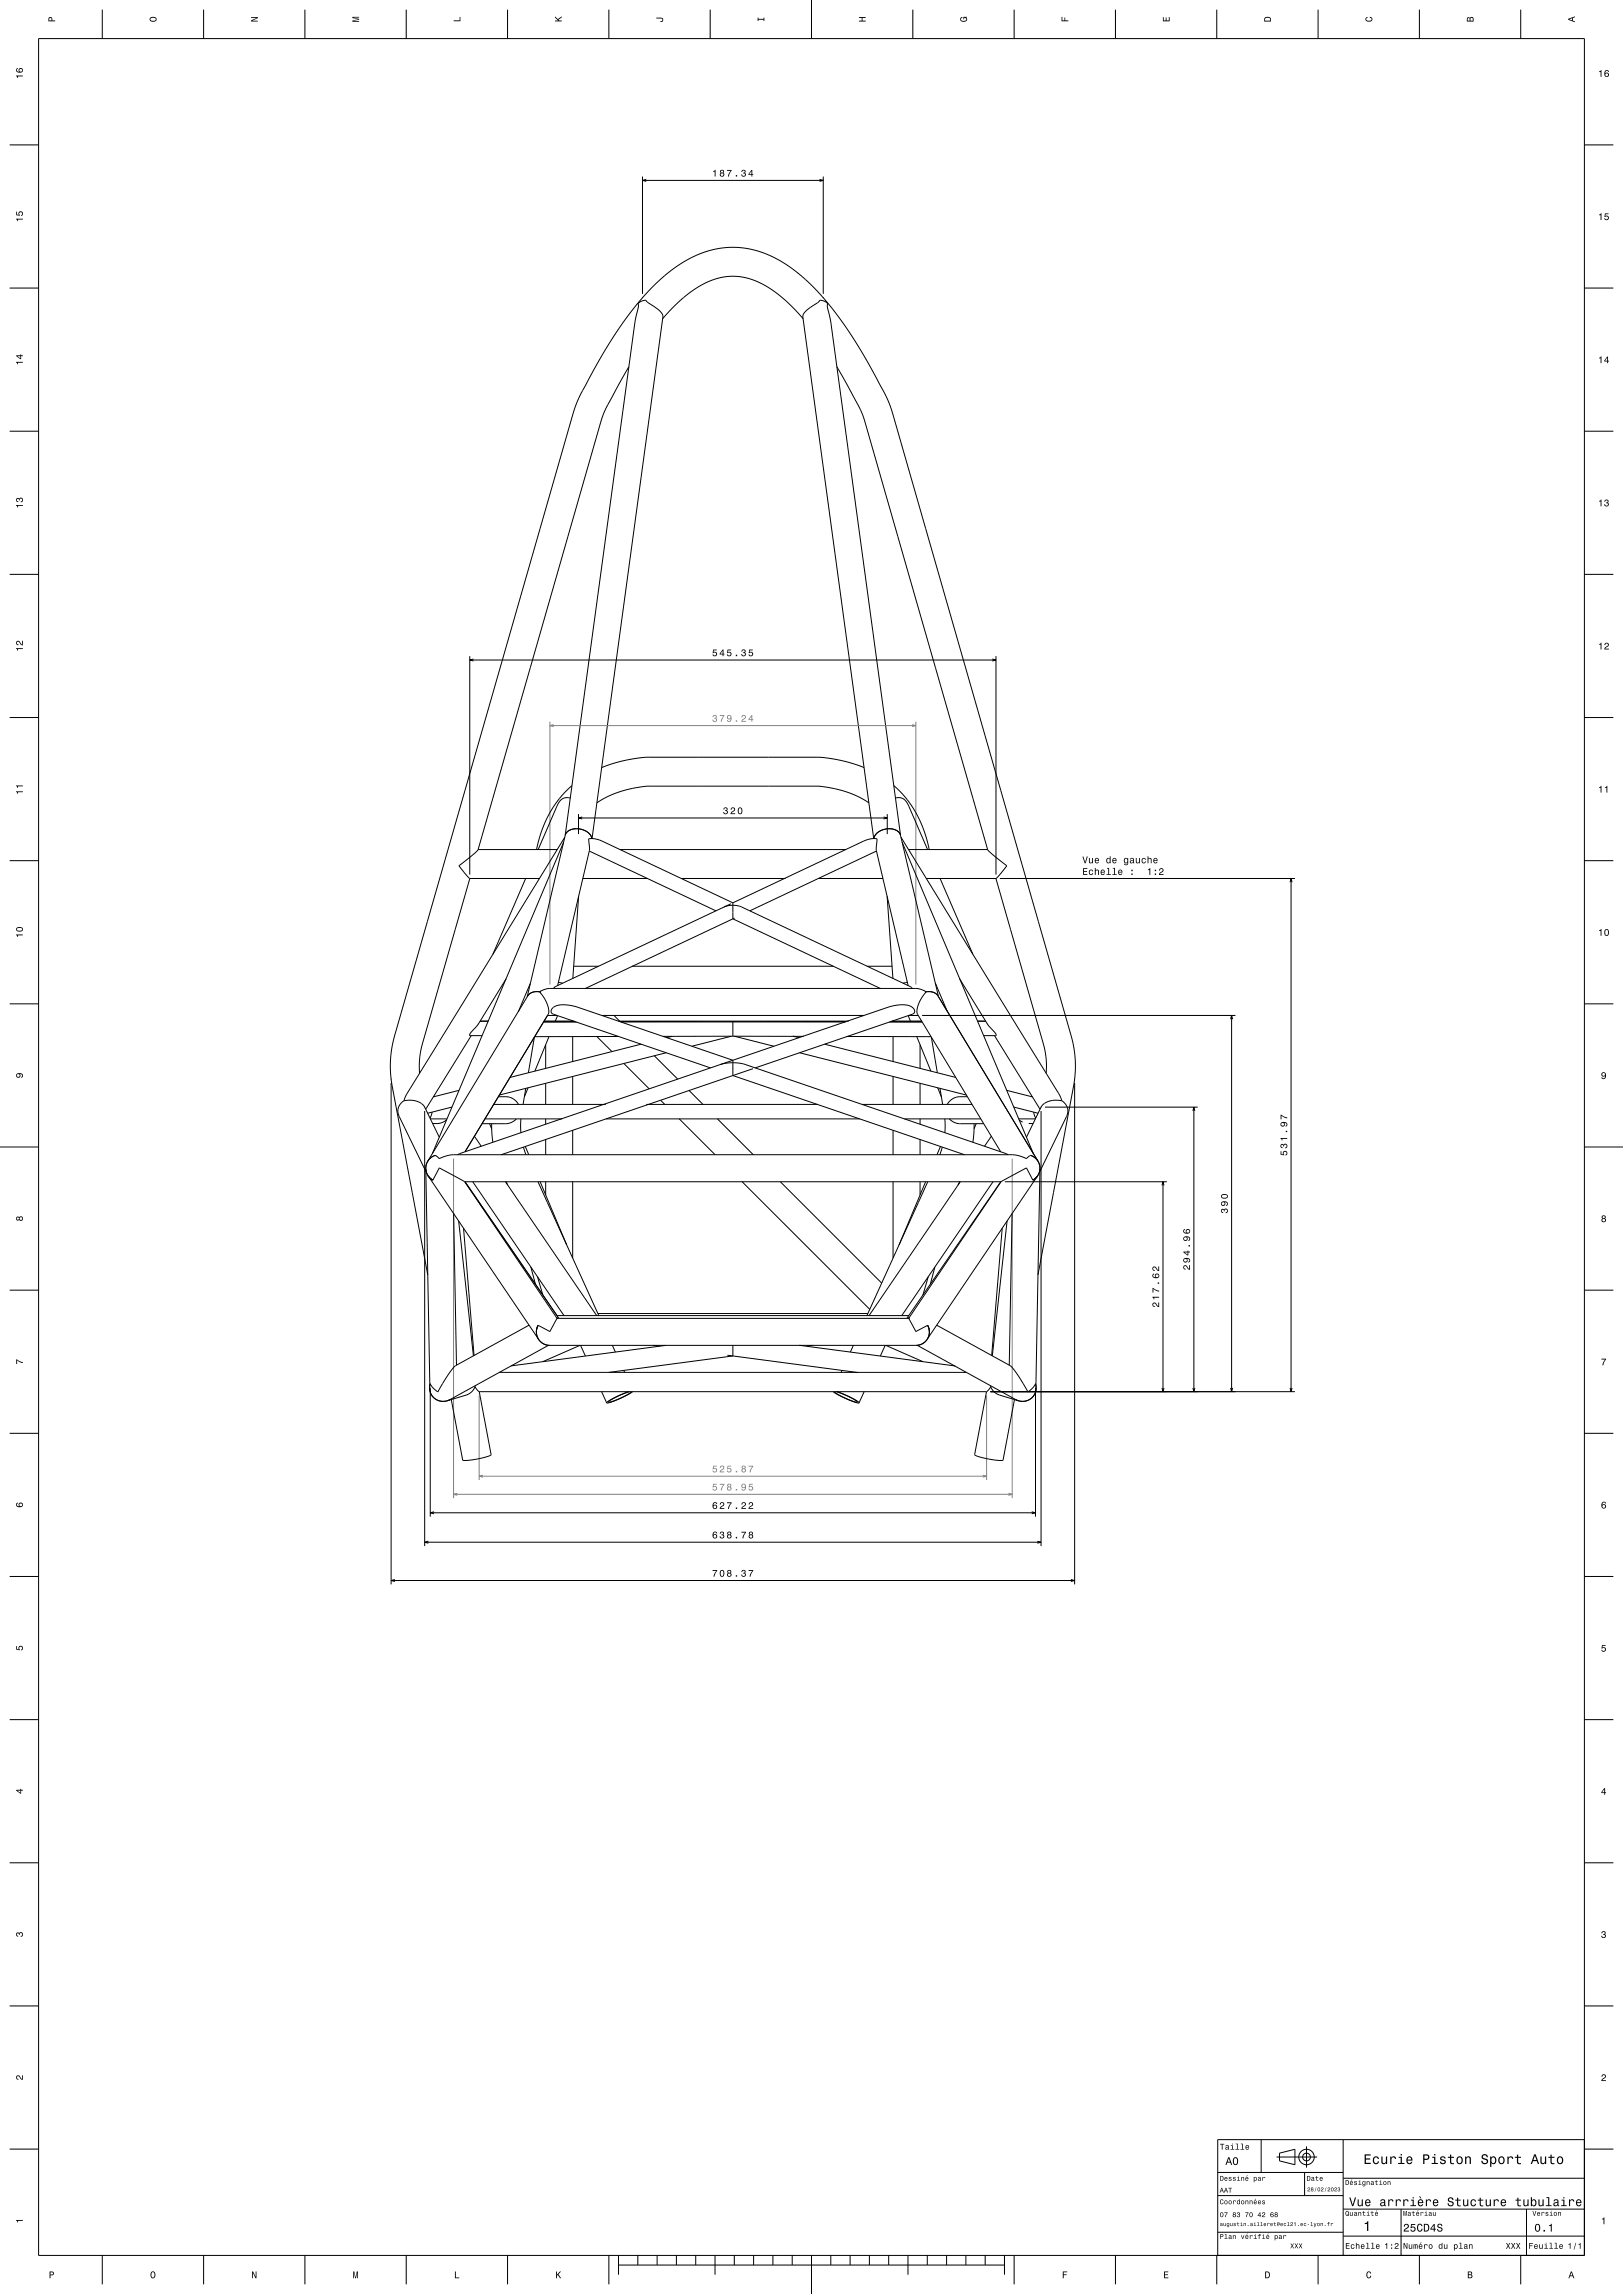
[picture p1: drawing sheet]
<svg xmlns="http://www.w3.org/2000/svg" width="841mm" height="1189mm" viewBox="0 0 841 1189" stroke-linecap="round" stroke-linejoin="round" font-family="sans-serif">
<g fill="none" stroke="#000" stroke-width=".52">
<path d="M53 5v15M106 5v15M158 5v15M210 5v15M263 5v15M315 5v15M368 5v15M421 0v20M473 5v15M526 5v15M578 5v15M630 5v15"/>
<path d="M683 5v15M735 5v15M788 5v15M20 20h801v1149h-801zM5 75h15M821 75h15M333 92v60M333 94h94M335 93l-2 1h2M425 93l2 1h-2M427 92v60M5 149h15"/>
<path d="M821 149h15M343 165a57 57 0 0 1 31-21 40 40 0 0 1 34 12l8 9M326 190a132 132 0 0 0-15 29l-63 221M434 190a124 124 0 0 1 15 31l63 219M5 224h15M821 224h15M5 298h15M821 298h15M243 340v113M516 340v113M5 372h15M821 372h15"/>
<path d="M312 398l10-4 12-1 84-1a73 73 0 0 1 30 6M296 414a5 5 0 0 0-7 4l-10 22M296 407l-5 6a59 59 0 0 0-13 27M309 416a55 55 0 0 1 31-9l85 1 14 3 6 2 5 3M463 407l6 6a60 60 0 0 1 12 27M464 414a5 5 0 0 1 7 4l10 22M292 437l-68 161M293 434l-82 133-2 4M293 433l36-266 2-8a3 3 0 0 1 4-3 16 16 0 0 1 9 8l-37 271M300 422v10M307 435l-2-4-5-1h-4l-3 3-20 84M460 422v10"/>
<path d="M467 433l-36-266-2-8a3 3 0 0 0-4-3l-1 1a14 14 0 0 0-8 7l37 271 2-3 4-2h5l2 2 20 85M467 434l82 133 1 4M467 437l68 161M5 446h15M243 455h37M243 455l-24 87-2 7v7M248 440l-10 9 5 6M248 440h41M272 455l-17 40M302 455h33M305 441l66 31M321 440h117"/>
<path d="M353 455h54M424 455h34M454 441v-6a7 7 0 0 0-6 1l-68 32M454 441h.1M454 441l17 70M454 441l-65 31M471 440h41M480 455h36M487 455l17 40M512 440l10 9-6 6M516 455l25 87 1 7v7M518 455h153"/>
<path d="M821 446h15M300 465l-3 42M375 470a12 12 0 0 1 9 0l88 41 1 1M379 468l-91 43-1 1M380 468l-68-32a9 9 0 0 0-7-1v6l-16 70M380 468v8l76 36M381 476l-78 36M460 465l3 42M262 507l-14 24M273 516l-51 86M275 510l-6 14M280 514l2-1 3-1h190l3 1 1 1"/>
<path d="M280 514a13 13 0 0 1 4 12M280 514h-4l-3 2M289 509l3 1M297 501h13M327 501h105M449 501h13M470 509l-2 1M479 514h1a13 13 0 0 0-5 12l44 71M479 514h4l3 2M485 509l6 15M486 516l52 86M497 507l15 24"/>
<path d="M5 520h15M244 537l-23 38M248 531l-5 6h7M253 529h-4h4M277 538l-3 18M282 529h16M282 529h15M284 526h5M284 526l-43 71M284 526h.1M284 537l-7 18M289 526l-1 3"/>
<path d="M297 529h.1M297 537v13M299 530h-17M309 537l8 8M312 526h136M318 526l3 3M320 529h120M321 537h-44M321 529l117 1M348 537l-2 1M379 537l-20 5M380 530v7"/>
<path d="M380 537h-36M380 537h36M380 537l21 5M411 537l3 1M438 529l-116 1M439 537h43M461 530h17M462 529h16M463 529h.1M463 537v13M471 526l1 3M471 526h5"/>
<path d="M475 537l7 18M478 529h-16M478 526h162M483 538l3 18M507 529h4M512 531l4 6h-6M515 537l24 38M821 520h15M283 541v13M297 558v14M323 551l13 13M332 541l-68 17"/>
<path d="M339 547l12 12M345 546l-86 22M368 554l-81-28a2.5 2.5 0 0 1-1-3 2.5 2.5 0 0 1 3-2h4l6 1 81 28v7l120 42M373 552a23 23 0 0 1 13 0l136 47M390 554l-130 45M391 554l82-28a2.3 2.3 0 0 0 1-3 2.3 2.3 0 0 0-3-2 19 19 0 0 0-11 1l-223 77M414 546l87 22M427 541l68 17M463 558v14M477 541v13M203 561v260M209 571a10 10 0 0 1 11 3l8 15"/>
<path d="M209 571a6 6 0 0 0-2 8l14 28M220 576v225M223 580h9M224 576l-1 4M225 568h.1M234 574l-12 3M238 565l-13 4M251 580h40M256 572h58M258 568h4a8 8 0 0 1 7 4M268 580l-3 2h-2h-13M270 580v7"/>
<path d="M272 564l-1 8M274 564l-2 4M283 561v11M283 580v3M314 580h131M335 572h89M342 570l2 2M352 580l19 19M357 565l7 7M372 580l18 19M447 572h57M469 580h39"/>
<path d="M477 561v11M477 580v3M486 564l2 5M487 564l1 8M490 580v7M492 580l2 2h3h13M501 568h-4a8 8 0 0 0-6 4M522 565l13 4M525 574l13 3M528 580h8M535 568h-1M536 576l1 4"/>
<path d="M539 576v225M541 574h80M550 571a10 10 0 0 0-11 3l-7 15M550 571a6 6 0 0 1 3 8l-14 28M557 561v260M0 595h20M224 582h2M226 582h.1M231 581l-2 1h-3M246 589l3 5M254 582l1 3M255 582v10"/>
<path d="M271 595l2 4M272 594l2 5M283 591v8M297 586v13M463 586v13M477 591v8M487 594l-1 5M488 595l-1 4M490 587h.1M505 582l-1 10M506 582l-1 3M514 589l-4 5"/>
<path d="M528 581l2 1M535 582h-2M821 595h20M221 606l2 112M224 612l-2-3-1-3v-3l2-3a2.6 2.6 0 0 1 5 1l7-2h289h5a3 3 0 0 0 5 0h1l2 2 2 4-1 4-3 3M224 612l4-7 13 8M224 612l-2-3 57 85M241 613l48 70M241 613h278M241 613l49 70M245 613l47 69M262 613l47 69"/>
<path d="M262 613l1 1M279 613l31 69M280 613l14 32M283 613v6M297 613v39M385 613l66 66M404 613l53 52M463 613v39M477 613v6M480 613l-14 32M481 613l-32 69M497 613l-1 1"/>
<path d="M498 613l-48 69M515 613l-48 69M519 613l-49 70M519 613l-48 70M521 613h84M535 612l-3-7-13 8M535 612l3-3-57 85M538 602h.1M539 606l-2 112M235 629l2 79M238 633l7 70M240 637l6 66"/>
<path d="M519 637l-5 66M522 633l-8 70M524 629l-1 79M275 657l2 9M484 657l-2 9M5 669h15M222 661l-18-92a63 63 0 0 1 2-38l91-316a177 177 0 0 1 18-36 125 125 0 0 1 39-43 48 48 0 0 1 58 5 153 153 0 0 1 38 48 120 120 0 0 1 13 28l90 314a61 61 0 0 1 3 35l-18 95M279 662l2 9M481 662l-3 9M821 669h15M274 687l-38 21-4 5-5 8-4-4M278 690v3l2 2 2 2h3"/>
<path d="M278 690h.1M279 687l-1 3M279 687l-1 3 1 4 2 2 4 1M284 697l-51 28M285 697h190M288 683h1M289 682h182M289 683l-4 7-6-3M289 683h182M301 697l-20 9M301 697l2 6M310 681h140"/>
<path d="M317 697l2 4M338 697l4 1M345 697l-80 11M380 697v6l-64 8M414 697l81 11M421 697l-3 1M442 697l-1 4M459 697l-3 6M459 697l19 9M471 683l4 7 6-3M471 683h-1M475 697l51 28"/>
<path d="M481 687l1 3-1 4-3 2-3 1M481 687l1 3M482 690l-1 3-1 2-3 2h-2M482 690h.1M485 687l39 21 4 5 5 8 4-4M223 717v4l2 3 3 2h4M223 717v4l2 4 4 1 4-1M223 719v67M246 719l2 2h263M246 719l-1 2-2 2-11 3M246 718v1M259 711h242"/>
<path d="M323 710l1 1M377 702l68 9M436 710v1M513 718v1M513 719l-2 2M513 719l2 2 2 2 11 3M537 717v4l-2 3-3 2h-4M537 717v4l-3 4-3 1-5-1M537 719v67M233 725l-1 1M248 721l6 33-2 1-8 2h-4l-6-32M312 721l2 6"/>
<path d="M326 721l-8 3-4 3M326 721l-6 3-5 3 6-2 6-4M327 721h.1M328 721l-8 4-6 2M432 721l7 4 6 2M432 721h.1M433 721l7 3 4 3-6-2-6-4M434 721l7 4 4 2M448 721l-3 6M511 721l-6 33 3 1 7 2h5l6-32M513 721h158M526 725l2 1"/>
<path d="M5 743h15M821 743h15M223 784h314M225 784h-2l2 1M535 784h2l-2 1M5 817h15M203 819h354M205 819h-2l2 1M555 819h2l-2 1M821 817h15M5 891h15M821 891h15"/>
<path d="M5 966h15M821 966h15M5 1040h15M821 1040h15M5 1114h15M653 1109v17M662 1118h21M663 1116l8-2v8l-8-2zM677 1113v11M696 1109v60M821 1114h15M821 1109h-190v60"/>
<path d="M631 1126h65M631 1138h65M676 1126v12M696 1129h125M631 1157h65M696 1159h125M696 1145h125M726 1145v24M791 1145v24M53 1169v15M106 1169v15M158 1169v15"/>
<path d="M210 1169v15M263 1169v15M315 1169v15M320 1174h200M320 1169v10M330 1169v5M341 1169v5M350 1169v5M361 1169v5M371 1169v10M380 1169v5M391 1169v5"/>
<path d="M401 1169v5M410 1169v5M421 1169v20M431 1169v5M440 1169v5M451 1169v5M460 1169v5M470 1169v10M481 1169v5M490 1169v5M500 1169v5M511 1169v5"/>
<path d="M520 1169v10M526 1169v15M578 1169v15M630 1169v15M683 1169v15M735 1169v15M788 1169v15"/>
<circle cx="677" cy="1118" r="2"/>
<circle cx="677" cy="1118" r="4"/>
</g>
<path d="M285 374v136M475 374v136M235 601v176M524 601v176M248 723v44M511 723v44" fill="none" stroke="#808080" stroke-width=".52"/>
<g fill="#000">
<path d="M25 9v2h4h-2v-2zM26 9h1v2h-1z" fill-rule="evenodd"/>
<path d="M78 9a1.7 1.7 0 0 0 1 2 1.7 1.7 0 0 0 2-2h-1zM78 10a1.3 1.3 0 0 1 2-1 1.3 1.3 0 0 1 0 2h-2z" fill-rule="evenodd"/>
<path d="M130 9h4l-3 2h3h-4l3-2h-3z" fill-rule="evenodd"/>
<path d="M183 9h3h-3l3 1-3 1h3h-3l3-1-3-1z" fill-rule="evenodd"/>
<path d="M235 11h3v-2h1v2h-4z" fill-rule="evenodd"/>
<path d="M288 9l1 1 2-2-2 2 2 1h-3h1z" fill-rule="evenodd"/>
<path d="M340 9h2a1.2 1.2 0 0 1 2 1 1.2 1.2 0 0 1-2 1 .7 .7 0 0 0 1-1 .7 .7 0 0 0-1 0h-2z" fill-rule="evenodd"/>
<path d="M393 9v1h3v-1v2v-1h-3v1z" fill-rule="evenodd"/>
<path d="M445 9h4h-2v2h2h-4h2v-2h-2z" fill-rule="evenodd"/>
<path d="M498 9h1l-1 1a1.2 1.2 0 0 0 1 1 1.2 1.2 0 0 0 1-2l-1 1v-1h2a1.7 1.7 0 0 1-2 2 1.7 1.7 0 0 1-1-2z" fill-rule="evenodd"/>
<path d="M550 9h1v2h1v-2v2h2h-4z" fill-rule="evenodd"/>
<path d="M603 9v2h1v-2v2h2v-2v2h-3z" fill-rule="evenodd"/>
<path d="M656 9l-1 2h4l-1-2zM656 9h2v2h-2z" fill-rule="evenodd"/>
<path d="M708 9h1l-1 1a1.3 1.3 0 0 0 1 1 1.4 1.4 0 0 0 2-2h-1h1a1.6 1.6 0 0 1-2 2 1.6 1.6 0 0 1-1-2z" fill-rule="evenodd"/>
<path d="M760 9v2h4v-1a1 1 0 0 0-1-1 1 1 0 0 0-1 0zM761 10l1 1h-1zM762 9h1v2h-1z" fill-rule="evenodd"/>
<path d="M813 10l3 2-1-1v-2l1-1zM813 10l2-1v2z" fill-rule="evenodd"/>
<path d="M8 39l1 1h3v-1zM9 36a1.6 1.6 0 0 0 1 2 1.6 1.6 0 0 0 2-2 1.2 1.2 0 0 0-2 0 1.2 1.2 0 0 0 0 1h-1v-2zM10 36a1 1 0 0 1 2 0 1 1 0 0 1-2 0z" fill-rule="evenodd"/>
<path d="M829 37v3h1v-4zM832 37a1.6 1.6 0 0 0-1 2 1.6 1.6 0 0 0 3 0l-1-1h-1v-1h1h1l-1-1zM832 39a.7 .7 0 0 1 1 0 .7 .7 0 0 1-1 0z" fill-rule="evenodd"/>
<path d="M370 89v3h1v-4zM373 88l1 2a1.1 1.1 0 0 0-1 1 1.1 1.1 0 0 0 2 0 1.1 1.1 0 0 0 0-1 1 1 0 0 0 0-2 1 1 0 0 0-2 0zM373 91a1 1 0 0 1 2 0 1 1 0 0 1-2 0zM374 89a.6 .6 0 0 1 1 0 .6 .6 0 0 1-1 0zM377 88v1h2l-2 2v1h1l1-4zM381 91v1h1v-1zM384 88v1h1a.6 .6 0 0 1 0-1 .7 .7 0 0 1 1 1l-1 1a.7 .7 0 0 1 1 1 .7 .7 0 0 1-1 0 .7 .7 0 0 1 0-1h-1a1.4 1.4 0 0 0 2 2 1.2 1.2 0 0 0 0-2 1 1 0 0 0 0-2 1 1 0 0 0-2 0zM389 88l-1 3h1v1h1v-2v-2zM389 89v1h-1z" fill-rule="evenodd"/>
<path d="M8 113l1 2v-1h3v-1zM8 110v2h2a1 1 0 0 1 0-2 .9 .9 0 0 1 1 0v2a1.2 1.2 0 0 0 1-2 1.2 1.2 0 0 0-2 0 1.2 1.2 0 0 0 0 1h-1z" fill-rule="evenodd"/>
<path d="M829 111v1v2h1v-3zM832 111l-1 1a1 1 0 0 1 2 0 1 1 0 0 1 0 2l-2-1a1.2 1.2 0 0 0 2 1 1.2 1.2 0 0 0 1-1 1.2 1.2 0 0 0-2-1v-1h2z" fill-rule="evenodd"/>
<path d="M333 154v1z" fill-rule="evenodd"/>
<path d="M426 154l1 1z" fill-rule="evenodd"/>
<path d="M8 188l1 1v-1h3zM8 184l3 2v-1h1l-1-1zM9 185h2v1z" fill-rule="evenodd"/>
<path d="M829 185v1v2h1v-3zM833 185l-2 2h2v1l1-1h-1v-2zM833 185v2h-1z" fill-rule="evenodd"/>
<path d="M8 262l1 1v-1h3zM9 258l-1 2h1a.6 .6 0 0 1 0-1 .6 .6 0 0 1 1 0 .7 .7 0 0 1 1-1 .7 .7 0 0 1 1 1 .7 .7 0 0 1-1 1 1.1 1.1 0 0 0 1-1 1.1 1.1 0 0 0-2-1z" fill-rule="evenodd"/>
<path d="M829 260v2h1v-3zM832 259l-1 1h1a.6 .6 0 0 1 0-1 .7 .7 0 0 1 1 1l-1 1a.7 .7 0 0 1 1 0 .7 .7 0 0 1-1 1 .7 .7 0 0 1 0-1h-1a1.4 1.4 0 0 0 2 2 1.1 1.1 0 0 0 0-2 1 1 0 0 0 0-2 1 1 0 0 0-1 0z" fill-rule="evenodd"/>
<path d="M8 336l1 1v-1h3zM9 332l-1 2h1h1a.8 .8 0 0 1-1-1 .8 .8 0 0 1 1-1 .8 .8 0 0 1 0 1l2 2v-3h-1v2a1.5 1.5 0 0 0-2-2z" fill-rule="evenodd"/>
<path d="M829 334v3h1v-4zM832 333l-1 1h1a.8 .8 0 0 1 1 0 .8 .8 0 0 1-1 1l-1 2h3v-1h-2a1.4 1.4 0 0 0 2-2 1.3 1.3 0 0 0-2-1z" fill-rule="evenodd"/>
<path d="M8 410l1 1h3v-1zM8 407l1 1h3v-1z" fill-rule="evenodd"/>
<path d="M829 408v3h1v-4zM832 408v3h1v-4z" fill-rule="evenodd"/>
<path d="M561 450v3h2h-1v-1h1v-1h-1v-1h1zM565 451a1.3 1.3 0 0 0-1 2 1.3 1.3 0 0 0 2 0 .9 .9 0 0 1-1 0 1 1 0 0 1 0-2 .9 .9 0 0 1 1 1v-1zM567 450v3h1v-1a.6 .6 0 0 1 0-1 .7 .7 0 0 1 1 1v1v-1a.9 .9 0 0 0 0-1 .9 .9 0 0 0-1 0v-1zM571 451a1.3 1.3 0 0 0-1 2 1.3 1.3 0 0 0 2 0 .9 .9 0 0 1-1 0 .9 .9 0 0 1 0-1h2l-1-1zM571 451h1v1h-1zM574 450v3h-1h3h-1v-3zM577 450v3h-1h3h-1v-3zM580 451a1.3 1.3 0 0 0-1 2 1.3 1.3 0 0 0 2 0h1a.9 .9 0 0 1-1 0 .9 .9 0 0 1-1-1h2l-1-1zM580 451h1v1h-1zM586 453h1zM586 451v1h1v-1z" fill-rule="evenodd"/>
<path d="M561 444l1 3h1l1-3h-1l-1 3-1-3zM564 445v2a.9 .9 0 0 0 1 0 .9 .9 0 0 0 1 0v-2l-1 2v-2zM568 445a1.3 1.3 0 0 0-1 2 1.3 1.3 0 0 0 2 0 .9 .9 0 0 1-1 0 .9 .9 0 0 1 0-1h1v-1zM568 445h1v1h-1zM574 445a1.3 1.3 0 0 0-1 2 1.3 1.3 0 0 0 2 0v-3v1h-1zM574 445a.9 .9 0 0 1 1 1 .9 .9 0 0 1-1 1zM577 445a1.3 1.3 0 0 0-1 2 1.3 1.3 0 0 0 2 0h1a1 1 0 0 1-2 0 .9 .9 0 0 1 0-1h2l-1-1zM577 445h1v1h-1zM583 445a1.3 1.3 0 0 0-1 2 1.3 1.3 0 0 0 2 0 .9 .9 0 0 1 0 1 1 1 0 0 1-2 0 1.1 1.1 0 0 0 2 1 1.1 1.1 0 0 0 1-2v-2zM583 445a.9 .9 0 0 1 1 1 .9 .9 0 0 1-1 1zM586 445v1l1-1v1a1 1 0 0 0-1 0 1 1 0 0 0 0 2l2-1-1-2zM586 447a.6 .6 0 0 1 1 0 .6 .6 0 0 1-1 0zM589 445v2a.9 .9 0 0 0 1 0h1v-2l-2 2v-2zM592 445a1.3 1.3 0 0 0 0 2 1.3 1.3 0 0 0 2 0v-1a1.1 1.1 0 0 1-2 1 1 1 0 0 1 0-2 1.1 1.1 0 0 1 2 1l-1-1zM595 444v3v-1l1-1v2h1v-1a.9 .9 0 0 0-1-1 .9 .9 0 0 0-1 0v-1zM598 445a1.3 1.3 0 0 0 0 2 1.3 1.3 0 0 0 2 0 .9 .9 0 0 1-1 0 .9 .9 0 0 1-1-1h2l-1-1zM598 445h1v1h-1z" fill-rule="evenodd"/>
<path d="M595 451h1v2v-3zM598 453h1zM598 451v1h1v-1zM601 450v1a.8 .8 0 0 1 1-1 .8 .8 0 0 1 1 1 .8 .8 0 0 1-1 1l-1 1h2h-2a1.4 1.4 0 0 0 2-2 1.3 1.3 0 0 0-2-1z" fill-rule="evenodd"/>
<path d="M8 484l1 2v-1h3v-1zM9 481h-1a1.7 1.7 0 0 0 2 2 1.7 1.7 0 0 0 2-2h-1zM9 481a1.3 1.3 0 0 1 1 0 1.3 1.3 0 0 1 1 1h-2z" fill-rule="evenodd"/>
<path d="M829 482v1v2h1v-3zM832 482l-1 2 1 1a1.6 1.6 0 0 0 2-2 1.6 1.6 0 0 0-2-1zM832 482a1.3 1.3 0 0 1 1 1 1.3 1.3 0 0 1-1 2z" fill-rule="evenodd"/>
<path d="M479 514h1z" fill-rule="evenodd"/>
<path d="M9 557a1.2 1.2 0 0 0-1 1 1.2 1.2 0 0 0 2 0 1.2 1.2 0 0 0 0-1h1v2a1.3 1.3 0 0 0 1-2 1.3 1.3 0 0 0-2-1zM9 557a.7 .7 0 0 1 1 0 .7 .7 0 0 1-1 0z" fill-rule="evenodd"/>
<path d="M202 559l1 1z" fill-rule="evenodd"/>
<path d="M557 559v1z" fill-rule="evenodd"/>
<path d="M830 556a1.1 1.1 0 0 0 0 2 1.1 1.1 0 0 0 2 0l-1 1-1-1a1.3 1.3 0 0 0 2 1 1.3 1.3 0 0 0 0-2l-1-1zM830 557a1 1 0 0 1 2 0 1 1 0 0 1-2 0z" fill-rule="evenodd"/>
<path d="M539 574h1z" fill-rule="evenodd"/>
<path d="M227 600l1 1z" fill-rule="evenodd"/>
<path d="M532 600v1z" fill-rule="evenodd"/>
<path d="M9 631a1 1 0 0 0-1 1 1 1 0 0 0 2 0 1.1 1.1 0 0 0 2 0 1.1 1.1 0 0 0 0-1 1.1 1.1 0 0 0-2 0zM10 632a1 1 0 0 1 2 0 1 1 0 0 1-2 0zM9 632a.6 .6 0 0 1 1 0 .6 .6 0 0 1-1 0z" fill-rule="evenodd"/>
<path d="M830 630v2a1.1 1.1 0 0 0 0 1 1.1 1.1 0 0 0 2 0 1.1 1.1 0 0 0 0-1 1 1 0 0 0 0-2 1 1 0 0 0-2 0zM830 632a1 1 0 0 1 2 0 1 1 0 0 1-2 0zM830 631a1 1 0 0 1 2 0 1 1 0 0 1-2 0z" fill-rule="evenodd"/>
<path d="M8 705l4 1v1l-3-2v2h-1z" fill-rule="evenodd"/>
<path d="M536 717h1z" fill-rule="evenodd"/>
<path d="M830 704h2l-1 4h-1v-1l2-2h-2z" fill-rule="evenodd"/>
<path d="M9 779a1.6 1.6 0 0 0 1 2 1.6 1.6 0 0 0 2-2 1.2 1.2 0 0 0-2 0 1.2 1.2 0 0 0 0 2l-1-1v-1zM10 780a1 1 0 0 1 2 0 1 1 0 0 1-2 0z" fill-rule="evenodd"/>
<path d="M370 779a1.6 1.6 0 0 0-1 2 1.6 1.6 0 0 0 3 0l-1-1h-1v-1l1 1 1-1h-1zM370 781a.7 .7 0 0 1 1 0 .7 .7 0 0 1-1 0zM373 779v1a.8 .8 0 0 1 1-1 .8 .8 0 0 1 1 1 .8 .8 0 0 1-1 1l-1 1h2h-2l1-1a1.3 1.3 0 0 0 1-1 1.3 1.3 0 0 0-1-1zM377 779h2l-2 2v1h1l1-3zM381 781v1h1v-1zM385 779l-1 1h1a.8 .8 0 0 1 0-1 .8 .8 0 0 1 1 1 .8 .8 0 0 1-1 1l-1 1h3h-2v-1a1.3 1.3 0 0 0 1-1 1.3 1.3 0 0 0-1-1zM388 779v1a.8 .8 0 0 1 1-1 .8 .8 0 0 1 1 1 .8 .8 0 0 1-1 1l-1 1h2h-2l1-1a1.3 1.3 0 0 0 1-1 1.3 1.3 0 0 0-1-1z" fill-rule="evenodd"/>
<path d="M830 779a1.6 1.6 0 0 0 0 2 1.6 1.6 0 0 0 2 0v-1h-2l1-1h1v-1zM830 781a1 1 0 0 1 2 0 1 1 0 0 1-2 0z" fill-rule="evenodd"/>
<path d="M369 814h2l-1 2v1l2-3zM373 814v2l1 1a1.6 1.6 0 0 0 2-2 1.6 1.6 0 0 0-3-1zM374 814a1.3 1.3 0 0 1 1 1 1.3 1.3 0 0 1-1 2zM377 814v1a1.1 1.1 0 0 0 0 2 1.1 1.1 0 0 0 2 0 1.1 1.1 0 0 0 0-2 1 1 0 0 0 0-1 1 1 0 0 0-2 0zM377 816a1 1 0 0 1 2 0 1 1 0 0 1-2 0zM377 815a.6 .6 0 0 1 1 0 .6 .6 0 0 1-1 0zM381 816v1h1v-1zM384 814v1h1a.6 .6 0 0 1 0-1 .6 .6 0 0 1 1 0 .6 .6 0 0 1 0 1l-1 1a.7 .7 0 0 1 1 0 .7 .7 0 0 1-1 1 .7 .7 0 0 1 0-1h-1a1.1 1.1 0 0 0 2 1 1.1 1.1 0 0 0 0-2 1 1 0 0 0 0-1 1 1 0 0 0-2 0zM388 814h2l-1 2-1 1h1l1-3z" fill-rule="evenodd"/>
<path d="M8 853l1 2h1a1.2 1.2 0 0 1 0-2 1.2 1.2 0 0 1 2 1 1.2 1.2 0 0 1-1 1 .8 .8 0 0 0 0-1 .8 .8 0 0 0-1 0 .8 .8 0 0 0 0 1h-2z" fill-rule="evenodd"/>
<path d="M830 853h2h-2v1a1.2 1.2 0 0 1 2 1 1.2 1.2 0 0 1-1 1 1.2 1.2 0 0 1-1-1 .8 .8 0 0 0 1 0 .8 .8 0 0 0 0-1 .8 .8 0 0 0-1 0z" fill-rule="evenodd"/>
<path d="M8 928l3 2v-2h1l-1-1v1zM9 928h2v1z" fill-rule="evenodd"/>
<path d="M831 927l-1 2h1v1h1v-1v-2zM831 927v2h-1z" fill-rule="evenodd"/>
<path d="M9 1002h1a1.2 1.2 0 0 1 2 0 1.2 1.2 0 0 1-1 2v-1a.7 .7 0 0 0 1 0 .7 .7 0 0 0-1-1 .7 .7 0 0 0-1 1v-1a.7 .7 0 0 0-1 1v1l-1-1z" fill-rule="evenodd"/>
<path d="M830 1001a1 1 0 0 1 2 0 1 1 0 0 1 0 2 1.2 1.2 0 0 1-1 2 1.2 1.2 0 0 1-1-2 .7 .7 0 0 0 1 1 .7 .7 0 0 0 1-1 .7 .7 0 0 0-1 0v-1a.6 .6 0 0 0 0-1 .7 .7 0 0 0-1 1z" fill-rule="evenodd"/>
<path d="M9 1076a2.1 2.1 0 0 1 2 2v-2h1v2l-2-1a.7 .7 0 0 0-1-1 .7 .7 0 0 0 0 1 .7 .7 0 0 0 1 0l-1 1-1-1z" fill-rule="evenodd"/>
<path d="M830 1075a1.2 1.2 0 0 1 2 1 1.2 1.2 0 0 1-1 1l-1 1h2v1h-2l1-2a.7 .7 0 0 0 1-1 .7 .7 0 0 0-1 0 .7 .7 0 0 0-1 0z" fill-rule="evenodd"/>
<path d="M632 1111l1 1 1 2v-2v-1zM635 1112v1l1-1v1a.8 .8 0 0 0-1 0 .8 .8 0 0 0 1 1h1v-2zM635 1113a.5 .5 0 0 1 1 0 .5 .5 0 0 1-1 0zM638 1112v2h2h-1v-2zM638 1111h1zM640 1111h1v3h-1h2h-1v-3zM643 1111h1v3h-1h2h-1v-3zM646 1112a1.1 1.1 0 0 0-1 2 1.1 1.1 0 0 0 2 0 .8 .8 0 0 1-1 0 .8 .8 0 0 1 0-1h1v-1zM646 1112h1v1h-1z" fill-rule="evenodd"/>
<path d="M633 1134l-1 2h1h1zM633 1134v1zM635 1134l-1 2h1h1zM635 1134l1 1h-1zM636 1134h1l1 2v-2z" fill-rule="evenodd"/>
<path d="M632 1128v2h1a1.3 1.3 0 0 0 1-1 1.3 1.3 0 0 0-1-1zM633 1128a1 1 0 0 1 1 1 1 1 0 0 1-1 1zM635 1129a1 1 0 0 0 0 1 1 1 0 0 0 1 0h-1v-1h1zM635 1129h1h-1zM637 1128v1l1 1h-1a.7 .7 0 0 0 1 0 .7 .7 0 0 0 0-1h-1h1v-1zM639 1128v1l1 1h-1a.7 .7 0 0 0 1 0 .7 .7 0 0 0 0-1h-1h1v-1zM641 1128l1 2h-1h2h-1v-2zM643 1128v2l1-1 1 1v-1zM646 1129a1 1 0 0 0-1 1 1 1 0 0 0 2 0h-1v-1h1zM646 1129h1h-1zM650 1128v3v-1a.9 .9 0 0 0 1-1 .9 .9 0 0 0-1 0zM650 1129a.7 .7 0 0 1 1 0 .7 .7 0 0 1-1 0zM652 1128v1h1a.7 .7 0 0 0-1 1h1v-2zM652 1130a.5 .5 0 0 1 1 0 .5 .5 0 0 1-1 0zM654 1128v2l1-1h1z" fill-rule="evenodd"/>
<path d="M636 1118l-1 4h1v-1h2v1l-1-4zM637 1119v1h-1zM639 1119v2l1 1a1.8 1.8 0 0 0 2-2 1.8 1.8 0 0 0-3-1zM640 1119a1.5 1.5 0 0 1 1 1 1.5 1.5 0 0 1-1 2l-1-2z" fill-rule="evenodd"/>
<path d="M678 1134h1l-2 2h2h-1l1-1a.7 .7 0 0 0 0-1 .7 .7 0 0 0-1 0zM679 1134l1 1a.7 .7 0 0 0-1 1 .6 .6 0 0 0 1 0 .6 .6 0 0 0 0-1v-1zM682 1134l-1 2zM683 1134v2a.9 .9 0 0 0 1-1 .9 .9 0 0 0-1-1zM683 1134h1l-1 2zM685 1134h-1h1h1l-2 2h2h-1l1-1a.7 .7 0 0 0 0-1 .7 .7 0 0 0-1 0zM687 1134l-1 2zM688 1134h1l-1 2h1h-1l1-1a.6 .6 0 0 0 0-1 .6 .6 0 0 0-1 0zM690 1134v2a.9 .9 0 0 0 1-1 .9 .9 0 0 0-1-1zM690 1134h1l-1 2zM692 1134h-1h1l-1 2h2h-1l1-1a.7 .7 0 0 0-1-1zM693 1134h1v1v1l-1-1a.7 .7 0 0 0 1 1 .7 .7 0 0 0 0-1v-1z" fill-rule="evenodd"/>
<path d="M677 1128v2h1a1.3 1.3 0 0 0 1-1 1.3 1.3 0 0 0-1-1zM678 1128a1 1 0 0 1 1 1 1 1 0 0 1-1 1zM680 1128v1a.7 .7 0 0 0-1 1 .7 .7 0 0 0 1 0h1v-2zM680 1130a.5 .5 0 0 1 1 0 .5 .5 0 0 1-1 0zM682 1128v1v1h1h-1v-1l1-1zM684 1129a1 1 0 0 0 0 1 1 1 0 0 0 1 0h-1v-1h1zM684 1129h1h-1z" fill-rule="evenodd"/>
<path d="M697 1130v2h1a1.3 1.3 0 0 0 1-1 1.3 1.3 0 0 0-1-1zM698 1130a1 1 0 0 1 1 1 1 1 0 0 1-1 1zM700 1131a1 1 0 0 0 0 1 1 1 0 0 0 1 0h-1h1v-1zM700 1131h1h-1zM702 1131l1 1h-1a.7 .7 0 0 0 1 1 1 1 0 0 0 0-2h-1h1zM704 1131v1h1v-1zM704 1130h1zM706 1131a.9 .9 0 0 0 0 1 .9 .9 0 0 0 1 0v1h-1a.8 .8 0 0 0 1 0 .8 .8 0 0 0 1-1v-1zM706 1131a1 1 0 0 1 2 0 1 1 0 0 1-2 0zM708 1131v1l1-1 1 1v-1zM711 1131h-1h1a.7 .7 0 0 0-1 1 .7 .7 0 0 0 1 1l1-1v-1zM713 1130l-1 1h1v1l1 1-1-1v-1h1zM715 1131v1h1v-1zM715 1130h1zM717 1132a1 1 0 0 0 2 0 1 1 0 0 0-2 0zM717 1131a.7 .7 0 0 1 1 0 .7 .7 0 0 1-1 0zM719 1131v1l1-1 1 1-1-1z" fill-rule="evenodd"/>
<path d="M699 1139l2 4 2-4h-1l-1 4-1-4zM703 1140v2a1.1 1.1 0 0 0 1 2 1.1 1.1 0 0 0 2-1v-3v2l-1 1h-1v-3zM708 1140a1.7 1.7 0 0 0-1 3 1.7 1.7 0 0 0 3 0v-1l-2 1v-1h2v-2h-1zM708 1141l1-1 1 1h-2zM716 1140l-1 1h1a.7 .7 0 0 1 1-1 .7 .7 0 0 1 0 1 1.3 1.3 0 0 0-2 1 1.3 1.3 0 0 0 1 2l1-1h1l-1-3zM716 1142a.8 .8 0 0 1 1 0 .8 .8 0 0 1-1 0zM719 1140v3h1v-2l1-1 1 1a1.1 1.1 0 0 0-1-1 1.1 1.1 0 0 0-1 1zM723 1140v3h1v-2l1-1 1 1a1.1 1.1 0 0 0-1-1 1.1 1.1 0 0 0-1 1zM727 1140v3h1v-2l1-1 1 1a1.1 1.1 0 0 0-1-1 1.1 1.1 0 0 0-1 1zM731 1140v1h1v2h-1h3h-1v-3zM732 1139h1zM735 1138l2 2-1-2zM735 1140a1.7 1.7 0 0 0 0 3 1.7 1.7 0 0 0 2 0v-1l-1 1-1-1h3l-1-2h-1zM735 1141l1-1 1 1h-2zM739 1140v3l1-2 1-1 1 1a1.1 1.1 0 0 0-1-1 1.1 1.1 0 0 0-2 1zM743 1140a1.7 1.7 0 0 0 0 3 1.7 1.7 0 0 0 2 0v-1l-1 1-1-1h2v-2h-1zM743 1141l1-1 1 1h-2zM751 1139a1.6 1.6 0 0 0 0 2 1.6 1.6 0 0 0 1 1 1 1 0 0 1 0 1 1 1 0 0 1-1-1h-1a1.6 1.6 0 0 0 2 2 1.6 1.6 0 0 0 1-2 1.6 1.6 0 0 0-2-1 1.1 1.1 0 0 1 1-2 .8 .8 0 0 1 1 1l-1-1zM755 1139v1h-1v1h1v2l2 1-1-2v-1h1v-1h-1v-1zM758 1140v2a1.1 1.1 0 0 0 1 2 1.1 1.1 0 0 0 1-1h1v-3h-1v2l-1 1v-3zM762 1140a1.7 1.7 0 0 0 0 3 1.7 1.7 0 0 0 3 0v-1h-1v1a1.1 1.1 0 0 1-1-1 1.1 1.1 0 0 1 1-1h1l-1-1zM767 1139v1h-1v1h1v2l2 1-2-2v-1h2v-1h-2v-1zM770 1140v2a1.1 1.1 0 0 0 1 2 1.1 1.1 0 0 0 1-1h1v-3h-1v2l-1 1h-1v-3zM774 1140v3h1v-2l1-1 1 1a1.1 1.1 0 0 0-1-1 1.1 1.1 0 0 0-1 1zM778 1140a1.7 1.7 0 0 0 0 3 1.7 1.7 0 0 0 2 0v-1l-1 1-1-1h2v-2h-1zM778 1141l1-1 1 1h-2zM786 1139v1h-1v1h1v2l2 1-1-2v-1h1v-1h-1v-1zM789 1140v2a1.1 1.1 0 0 0 1 2 1.1 1.1 0 0 0 2-1v-3h-1v2v1h-1v-3zM793 1139v4h1a1.6 1.6 0 0 0 2-1 1.6 1.6 0 0 0-2-1v-2zM794 1141v-1a1.4 1.4 0 0 1 2 2 1.2 1.2 0 0 1-2 1zM797 1140v2a1.1 1.1 0 0 0 1 2 1.1 1.1 0 0 0 1-1h1v-3h-1v2l-1 1v-3zM801 1139h1v4h-1h3h-1v-4zM805 1140v1h1a.7 .7 0 0 1 1-1 .7 .7 0 0 1 0 1 1.3 1.3 0 0 0-2 1 1.3 1.3 0 0 0 1 2l1-1h1l-1-3zM805 1142a1 1 0 0 1 2 0 1 1 0 0 1-2 0zM809 1140v1h1v2h-1h3h-1v-3zM810 1139h1zM813 1140v3h1v-2l1-1 1 1a1.1 1.1 0 0 0-1-1 1.1 1.1 0 0 0-1 1zM817 1140a1.7 1.7 0 0 0 0 3 1.7 1.7 0 0 0 2 0v-1l-1 1-1-1h2v-2h-1zM817 1141l1-1 1 1h-2z" fill-rule="evenodd"/>
<path d="M707 1117v5h3v-1h-2v-2h2h-2v-2h2zM712 1118a1.9 1.9 0 0 0 0 3 1.9 1.9 0 0 0 2 0l1-1h-1v1a1.2 1.2 0 0 1-2-1 1.2 1.2 0 0 1 2-1h1l-1-1zM716 1118v2a1.3 1.3 0 0 0 1 2 1.3 1.3 0 0 0 1-1v1h1v-4h-1v3h-1h-1v-3zM720 1118v4h1v-4h1l1 1a1.3 1.3 0 0 0-1-1 1.3 1.3 0 0 0-1 0zM725 1118h1v3h-2v1h4v-1h-2v-3zM726 1116v1v-1zM729 1118a1.9 1.9 0 0 0 0 3 1.9 1.9 0 0 0 3 0h-2l-1-1h3l-1-2h-1zM730 1118h1v1h-2zM737 1117v5h1v-2a1.6 1.6 0 0 0 3-1 1.6 1.6 0 0 0-2-2zM738 1117h1a.9 .9 0 0 1 1 1 .9 .9 0 0 1-1 1h-1zM742 1118h1v3h-1v1h3v-1h-1v-3zM743 1116v1h1v-1zM747 1118h-1a2 2 0 0 0 3 2 .9 .9 0 0 1-1 1 .9 .9 0 0 1-1-1h-1a1.4 1.4 0 0 0 2 2 1.4 1.4 0 0 0 1-2l-2-1a.8 .8 0 0 1 1-1 .8 .8 0 0 1 0 1h1l-1-1zM751 1117v1h-1h1l1 3 1 1v-1h-1v-1v-2h1h-1v-1zM755 1118a1.9 1.9 0 0 0 0 3 1.9 1.9 0 0 0 3 0v-1a1.7 1.7 0 0 0-1-2 1.7 1.7 0 0 0-2 0zM756 1119v-1a1.3 1.3 0 0 1 1 2 1.3 1.3 0 0 1-1 1zM759 1118v4h1v-3l1-1 1 1v3v-3a1.3 1.3 0 0 0-1-1 1.3 1.3 0 0 0-1 0zM768 1117a1.8 1.8 0 0 0 0 2 1.8 1.8 0 0 0 2 1 1.1 1.1 0 0 1-1 1 1.1 1.1 0 0 1-1-1 1.7 1.7 0 0 0 1 2 1.7 1.7 0 0 0 2-2 1.7 1.7 0 0 0-2-1 1 1 0 0 1 0-2 .9 .9 0 0 1 1 1h1l-1-1zM772 1118v5h1v-2a1.8 1.8 0 0 0 2-1 1.8 1.8 0 0 0-2-2zM773 1119v-1a1.4 1.4 0 0 1 2 2 1.3 1.3 0 0 1-2 1zM777 1118a1.9 1.9 0 0 0 0 3 1.9 1.9 0 0 0 3 0v-1a1.7 1.7 0 0 0-1-2 1.7 1.7 0 0 0-2 0zM777 1119l1-1a1.3 1.3 0 0 1 1 2 1.3 1.3 0 0 1-2 1zM781 1118v4h1v-4h1l1 1a1.3 1.3 0 0 0-1-1 1.3 1.3 0 0 0-1 0zM786 1117v1h-1h1v3l2 1v-1h-1v-1v-2h1h-1v-1zM795 1117l-2 5h1v-2h2l1 2h1l-2-5zM795 1117l1 3h-1zM798 1118v2a1.3 1.3 0 0 0 1 2 1.3 1.3 0 0 0 2-1v1v-4l-1 3h-1v-3zM803 1117v1h-1h1l1 3 1 1v-1h-1v-1v-2h1h-1v-1zM807 1118a1.9 1.9 0 0 0 0 3 1.9 1.9 0 0 0 3 0v-1a1.7 1.7 0 0 0-1-2 1.7 1.7 0 0 0-2 0zM808 1119v-1a1.3 1.3 0 0 1 1 2 1.3 1.3 0 0 1-1 1z" fill-rule="evenodd"/>
<path d="M8 1151h4h-3v1z" fill-rule="evenodd"/>
<path d="M632 1147l1 2a1.2 1.2 0 0 0 1-1 1.2 1.2 0 0 0-2-1zM633 1147a.8 .8 0 0 1 1 1 .8 .8 0 0 1-1 1zM634 1147h2l-1 2 1-2zM639 1147v1a.8 .8 0 0 0 0 1 .8 .8 0 0 0 1 0 .8 .8 0 0 0 0-1 .7 .7 0 0 0 0-1 .7 .7 0 0 0-1 0zM639 1148a.5 .5 0 0 1 1 0 .5 .5 0 0 1-1 0zM639 1147a.5 .5 0 0 1 1 0 .5 .5 0 0 1-1 0zM641 1147h1v1v1l-1-1a.8 .8 0 0 0 1 1 .8 .8 0 0 0 0-1 .7 .7 0 0 0 0-1 .7 .7 0 0 0-1 0zM645 1147h2l-1 2 1-2zM648 1147v2a1.2 1.2 0 0 0 1-1 1.2 1.2 0 0 0-1-1zM648 1147a.8 .8 0 0 1 1 1 .8 .8 0 0 1-1 1zM653 1147l-1 2h1v-1zM653 1147v1h-1zM654 1147v1l1-1-1 2h2h-2l1-1a.8 .8 0 0 0 1-1 1 1 0 0 0-2 0zM659 1147h-1a1.1 1.1 0 0 0 0 2 1.1 1.1 0 0 0 2 0v-1h-1v-1h1zM659 1148a.5 .5 0 0 1 1 0 .5 .5 0 0 1-1 0zM661 1147v1a.8 .8 0 0 0 0 1 .8 .8 0 0 0 1 0 .8 .8 0 0 0 0-1 .7 .7 0 0 0 0-1 .7 .7 0 0 0-1 0zM661 1148a.5 .5 0 0 1 1 0 .5 .5 0 0 1-1 0zM661 1147a.5 .5 0 0 1 1 0 .5 .5 0 0 1-1 0z" fill-rule="evenodd"/>
<path d="M632 1152v1h1h-1v1h2l-1-2zM632 1153a.5 .5 0 0 1 1 0 .5 .5 0 0 1-1 0zM634 1152v2h1v-2v2zM636 1152a.7 .7 0 0 0 0 1 .7 .7 0 0 0 1 1h-1h1v-2zM636 1153a.5 .5 0 0 1 1 0 .5 .5 0 0 1-1 0zM637 1152l1 2h1v-2l-1 2zM639 1152v1h1l-1 1h1v-1h-1l1-1zM641 1152v2h1v-1v-1zM643 1152v2h1h-1v-2zM644 1152v2l1-2 1 2v-2zM647 1153v1zM648 1152v1h1h-1v1h1v-2zM648 1153a.5 .5 0 0 1 1 0 .5 .5 0 0 1-1 0zM650 1152v2h1h-1v-2zM651 1152l1 2h-1h2h-1v-2zM653 1152l1 2h-1h1v-2zM655 1152a1 1 0 0 0 0 2 .8 .8 0 0 0 1 0l-1-1h1v-1zM655 1153h1zM657 1152v2v-1l1-1zM658 1152a1 1 0 0 0 0 2 .8 .8 0 0 0 1 0v-1h1l-1-1zM660 1152v2h1v-1v-1zM662 1153a.8 .8 0 0 0 1 0 .8 .8 0 0 0-1 0zM662 1153l1-1v1zM664 1152a1 1 0 0 0 0 2 .8 .8 0 0 0 1 0l-1-1h1v-1zM665 1152a1 1 0 0 0 0 2 .8 .8 0 0 0 1-1h-1h1v-1zM667 1152v2h1v-2zM669 1152h1l-1 2h1h-1l1-2zM671 1152v2v-2zM673 1153v1zM674 1152a1 1 0 0 0 0 2 .8 .8 0 0 0 1 0l-1-1h1v-1zM674 1153h1zM676 1152a1 1 0 0 0 0 2 .8 .8 0 0 0 1-1h-1h1v-1zM679 1152l1 2h-1h1v-2zM681 1152v2l1-2-1 2zM683 1153a.8 .8 0 0 0 1 0 .8 .8 0 0 0-1 0zM683 1153a.5 .5 0 0 1 1 0 .5 .5 0 0 1-1 0zM684 1152v2l1-2 1 2-1-2zM686 1153l1 1zM688 1152v2v-2h1h-1h1zM690 1152v2v-1l1-1z" fill-rule="evenodd"/>
<path d="M632 1140a1.2 1.2 0 0 0 0 2 1.2 1.2 0 0 0 2 0 .8 .8 0 0 1-1 0 .8 .8 0 0 1 0-1 .8 .8 0 0 1 1 0l-1-1zM634 1142a1 1 0 0 0 2 0 1 1 0 0 0-2 0zM635 1141a.7 .7 0 0 1 1 0 .7 .7 0 0 1-1 0zM637 1142a1 1 0 0 0 1 0 1 1 0 0 0-1 0zM637 1141a.7 .7 0 0 1 1 0 .7 .7 0 0 1-1 0zM639 1141v1v-1h1zM641 1141a.9 .9 0 0 0 0 1 .9 .9 0 0 0 1 0h1v-2l-1 1zM641 1141a.7 .7 0 0 1 1 0 .7 .7 0 0 1-1 0zM643 1142a1 1 0 0 0 2 0 1 1 0 0 0-2 0zM643 1141a1 1 0 0 1 2 0 1 1 0 0 1-2 0zM645 1141v1l1-1 1 1v-1zM648 1141v1v-1l1 1v-1zM651 1140h-1zM650 1141a1 1 0 0 0 0 1 1 1 0 0 0 1 0h-1h1v-1zM650 1141h1h-1zM652 1141a1 1 0 0 0 0 1 1 1 0 0 0 1 0h-1h1v-1zM652 1141h1h-1zM654 1141l1 1h-1a.7 .7 0 0 0 1 1 1 1 0 0 0 0-2h-1h1z" fill-rule="evenodd"/>
<path d="M697 1147a1.1 1.1 0 0 0 2 0 1.1 1.1 0 0 0-2 0zM698 1146l1 1-1 1a1.1 1.1 0 0 1-1-1 1.1 1.1 0 0 1 1-1zM699 1147l1 1h1v-1l-1 1zM702 1147h1a.7 .7 0 0 0-1 1 .7 .7 0 0 0 0 1l1-1v-1zM702 1148a.5 .5 0 0 1 1 0 .5 .5 0 0 1-1 0zM704 1147v1l1-1v1v-1zM706 1146v1l1 1v1v-1v-1zM708 1147l1 1h-1h2h-1v-1zM711 1146l-1 1h1v1l1 1-1-1v-1h1zM713 1147a1 1 0 0 0 0 1 1 1 0 0 0 1 0h-1h1v-1zM713 1147h1h-1z" fill-rule="evenodd"/>
<path d="M707 1152l2-1v5h-1v-3h-1z" fill-rule="evenodd"/>
<path d="M727 1146v2v-2l1 2 1-2v2v-2l-1 2v-2zM730 1147a.7 .7 0 0 0-1 1 .7 .7 0 0 0 1 1l1-1v-1zM730 1148a.5 .5 0 0 1 1 0 .5 .5 0 0 1-1 0zM732 1146v1v1l1 1-1-1v-1h1zM735 1146h-1zM734 1147a1 1 0 0 0 0 1 1 1 0 0 0 1 0h-1h1v-1zM734 1147h1h-1zM736 1147v1l1-1h1zM738 1147l1 1h-1h2h-1v-1zM741 1147h-1h1a.7 .7 0 0 0-1 1 .7 .7 0 0 0 1 1l1-1v-1zM743 1147v1h1v-1l-1 1z" fill-rule="evenodd"/>
<path d="M728 1153l-1 1h1a.9 .9 0 0 1 1-1 .9 .9 0 0 1 1 1 .9 .9 0 0 1-1 1l-2 2h3v-1h-2a2.1 2.1 0 0 0 2-3zM731 1153v2a1.1 1.1 0 0 1 2-1 1.1 1.1 0 0 1-1 2h-1a1.4 1.4 0 0 0 1 1 1.4 1.4 0 0 0 1-2 1.4 1.4 0 0 0-2-1l1-1h1zM735 1153a1.9 1.9 0 0 0-1 3 1.9 1.9 0 0 0 3 0v-1l-1 1a1.5 1.5 0 0 1-1-1 1.5 1.5 0 0 1 1-2l1 1-1-1zM738 1153v4h1a2.1 2.1 0 0 0 2-2 2.1 2.1 0 0 0-2-2zM738 1153a1.5 1.5 0 0 1 2 2 1.5 1.5 0 0 1-2 1zM743 1153l-2 3h2v1l1-2h-1v-2zM743 1153v2h-1zM745 1153a1.6 1.6 0 0 0 0 2 1.6 1.6 0 0 0 2 0 .9 .9 0 0 1-1 1 .9 .9 0 0 1-1-1 1.4 1.4 0 0 0 1 2 1.4 1.4 0 0 0 1-2 1.4 1.4 0 0 0-1-1 .8 .8 0 0 1 0-1 .8 .8 0 0 1 1 1v-1z" fill-rule="evenodd"/>
<path d="M796 1153l-1 3 1 1a1.8 1.8 0 0 0 2-2 1.8 1.8 0 0 0-2-2zM796 1153a1.5 1.5 0 0 1 2 2 1.5 1.5 0 0 1-2 1v-1zM800 1156v1h1v-1zM803 1153l1 1v3v-4z" fill-rule="evenodd"/>
<path d="M794 1146l1 2 1-2-1 2zM797 1147a1 1 0 0 0 0 1 1 1 0 0 0 1 0h-1h1v-1zM797 1147h1h-1zM799 1147v1v-1h1zM801 1147l1 1h-1a.7 .7 0 0 0 1 1 1 1 0 0 0 0-2h-1h1zM803 1147l1 1h-1h2h-1v-1zM805 1148a1 1 0 0 0 2 0 1 1 0 0 0-2 0zM805 1147a1 1 0 0 1 2 0 1 1 0 0 1-2 0zM807 1147v1l1-1 1 1v-1z" fill-rule="evenodd"/>
<path d="M830 1150l1-1v4v-3z" fill-rule="evenodd"/>
<path d="M78 1178a1.7 1.7 0 0 0 0 2 1.7 1.7 0 0 0 2 0 1.7 1.7 0 0 0 1-2 1.7 1.7 0 0 0-3 0zM79 1178a1.3 1.3 0 0 1 1 1 1.3 1.3 0 0 1-1 1l-1-1z" fill-rule="evenodd"/>
<path d="M632 1158v2l1-1a.8 .8 0 0 0 1 0 .8 .8 0 0 0-1-1zM633 1158v1zM635 1158v2h-1h2h-1v-2zM637 1159h1a.7 .7 0 0 0-1 1 .7 .7 0 0 0 0 1l1-1v-1zM637 1160a.5 .5 0 0 1 1 0 .5 .5 0 0 1-1 0zM639 1159v1l1-1v1v-1zM643 1159l1 1 1-1-1 1zM646 1159a1 1 0 0 0-1 1 1 1 0 0 0 2 0h-1h1v-1zM646 1159h1h-1zM648 1159v1v-1h1zM650 1159v1h1v-1zM650 1158h1zM652 1159l1 1v-1v-1zM654 1159l1 1h-1h2h-1v-1zM656 1159a1 1 0 0 0 0 1 1 1 0 0 0 2 0h-1h-1h2v-1zM657 1159h-1zM661 1159v2v-1a.9 .9 0 0 0 1-1 .9 .9 0 0 0-1 0zM661 1160a.7 .7 0 0 1 1 0 .7 .7 0 0 1-1 0zM663 1159h1a.7 .7 0 0 0-1 1 .7 .7 0 0 0 0 1l1-1v-1zM663 1160a.5 .5 0 0 1 1 0 .5 .5 0 0 1-1 0zM665 1159v1v-1h1z" fill-rule="evenodd"/>
<path d="M656 1177v4h1a1.8 1.8 0 0 0 1-2 1.8 1.8 0 0 0-1-2zM656 1178a1.3 1.3 0 0 1 2 1 1.3 1.3 0 0 1-2 1z" fill-rule="evenodd"/>
<path d="M669 1163v1v1l1-1 1 1-1-1 1-1-1 1zM671 1163l1 1-1 1 1-1 1 1-1-1 1-1-1 1zM673 1163l1 1-1 1 1-1 1 1-1-1 1-1-1 1z" fill-rule="evenodd"/>
<path d="M697 1163v3h2l-1-1v-1h1h-1v-1h1zM700 1163a1.1 1.1 0 0 0 0 2 1.1 1.1 0 0 0 2 0 .8 .8 0 0 1-1 0 .8 .8 0 0 1 0-1 .8 .8 0 0 1 1 0l-1-1zM703 1162v4l1-2v2v-2a.8 .8 0 0 0 0-1 .8 .8 0 0 0-1 1zM705 1163a1.1 1.1 0 0 0 0 2 1.1 1.1 0 0 0 2 0 .8 .8 0 0 1-1 0l1-1v-1zM706 1164h1h-1zM708 1162l1 1v2l-1 1h2l-1-1v-3zM711 1162v1v2l-1 1h2v-1v-3zM713 1163a1.1 1.1 0 0 0 0 2 1.1 1.1 0 0 0 2 0 .8 .8 0 0 1-1 0 .8 .8 0 0 1-1 0l2-1-1-1zM714 1164h-1z" fill-rule="evenodd"/>
<path d="M708 1178l2-1v1a1.3 1.3 0 0 0-2 1 1.3 1.3 0 0 0 2 1h1l-1 1a1.7 1.7 0 0 1-2-1 1.7 1.7 0 0 1 0-2z" fill-rule="evenodd"/>
<path d="M718 1163l1 3v-3zM721 1165v1v-1zM721 1163v1v-1zM723 1163v1a.7 .7 0 0 1 1-1l-1 3h2l-2-1a1.1 1.1 0 0 0 2-1 1.1 1.1 0 0 0-2-1z" fill-rule="evenodd"/>
<path d="M727 1163v3l1-3 1 3v-3v2zM730 1163v2a.8 .8 0 0 0 1 1 .8 .8 0 0 0 0-1l1 1v-3l-1 2zM732 1163v3l1-3v3l1-3 1 3-1-3zM736 1162v1l1-1zM735 1163a1.1 1.1 0 0 0 0 2 1.1 1.1 0 0 0 2 0 .8 .8 0 0 1-1 0l1-1v-1zM736 1164h1h-1zM738 1163v3v-2h2a.8 .8 0 0 0-1-1 .8 .8 0 0 0-1 1zM740 1164a1.5 1.5 0 0 0 3 0 1.5 1.5 0 0 0-3 0zM741 1164a.8 .8 0 0 1 1 0 .8 .8 0 0 1-1 0zM746 1163a1.1 1.1 0 0 0-1 2 1.1 1.1 0 0 0 2 0v1v-4v2zM746 1164a.8 .8 0 0 1 1 0 .8 .8 0 0 1-1 0zM748 1163v2a.8 .8 0 0 0 1 1 .8 .8 0 0 0 1-1v1v-3l-1 2zM753 1163v3l1-1a1.1 1.1 0 0 0 1-1 1.1 1.1 0 0 0-1 0zM754 1165a.8 .8 0 0 1 1 0 .8 .8 0 0 1-1 0zM756 1162l1 1v2l-1 1h2l-1-1v-3zM759 1163v1h1a.9 .9 0 0 0-1 0 1 1 0 0 0 0 2l2-1-1-2zM759 1165a.5 .5 0 0 1 1 0 .5 .5 0 0 1-1 0zM761 1163v3l1-2 1 2v-2a.8 .8 0 0 0 0-1 .8 .8 0 0 0-1 1z" fill-rule="evenodd"/>
<path d="M761 1177v4h1a1 1 0 0 0 1-1 1 1 0 0 0-1-1l1-1zM761 1178h1l-1 1zM761 1179h1a.7 .7 0 0 1 1 1 .6 .6 0 0 1-1 0h-1z" fill-rule="evenodd"/>
<path d="M780 1163l1 1-1 2 1-2 2 2-1-2 1-1-1 1zM783 1163l1 1-1 2 1-2 1 2-1-2 1-1-1 1zM786 1163v1v2l1-2 1 2-1-2 1-1-1 1z" fill-rule="evenodd"/>
<path d="M792 1163l1 3v-2h1h-1v-1h1zM795 1163a1.1 1.1 0 0 0 0 2 1.1 1.1 0 0 0 2 0 .8 .8 0 0 1-1 0 .8 .8 0 0 1-1 0l2-1-1-1zM796 1164h-1zM798 1163v2a.8 .8 0 0 0 0 1 .8 .8 0 0 0 1-1v1v-3l-1 2zM800 1163l1 1v1l-1 1h2l-1-1v-2zM801 1162v1zM803 1162l1 1v2l-1 1h2l-1-1v-3zM806 1162v1v2l-1 1h2v-1v-3zM808 1163a1.1 1.1 0 0 0 0 2 1.1 1.1 0 0 0 2 0 .8 .8 0 0 1-1 0 .8 .8 0 0 1-1 0l2-1-1-1zM809 1164h-1z" fill-rule="evenodd"/>
<path d="M813 1163l1 3v-3zM816 1162l-1 4zM818 1163h1v3v-3z" fill-rule="evenodd"/>
<path d="M26 1177v4v-2a1.1 1.1 0 0 0 2 0 1.1 1.1 0 0 0-1-2zM26 1178h1v1h-1z" fill-rule="evenodd"/>
<path d="M131 1177l1 3v-3h1v4h-1l-1-3v3z" fill-rule="evenodd"/>
<path d="M183 1177h1v3l1-3h1v4l-1-3-1 3-1-3v3z" fill-rule="evenodd"/>
<path d="M236 1177v3h2v1h-2z" fill-rule="evenodd"/>
<path d="M288 1177h1v2l2-2-2 2 2 2-2-2v2h-1z" fill-rule="evenodd"/>
<path d="M551 1177h2v1h-2v1h2h-2v2z" fill-rule="evenodd"/>
<path d="M603 1177h2v1h-1v1h1h-1v1h1v1h-2z" fill-rule="evenodd"/>
<path d="M814 1177l-1 4 1-1h1l1 1-1-4zM814 1178l1 1h-1z" fill-rule="evenodd"/>
</g>
<path d="M370 769l-1 2a1 1 0 0 1 2 0 .9 .9 0 0 1 0 1h-2a1.2 1.2 0 0 0 2 1 1.2 1.2 0 0 0 0-2 1.2 1.2 0 0 0-1-1l1-1zM373 769v1h2l-1 2-1 1h1l1-4zM377 769v2a1.1 1.1 0 0 0 0 1 1.1 1.1 0 0 0 2 0 1.1 1.1 0 0 0 0-1 1 1 0 0 0 0-2 1 1 0 0 0-2 0zM377 772a1 1 0 0 1 2 0 1 1 0 0 1-2 0zM377 770a.6 .6 0 0 1 1 0 .6 .6 0 0 1-1 0zM381 772v1h1v-1zM384 769a1.1 1.1 0 0 0 0 2 1.1 1.1 0 0 0 2 0 1 1 0 0 1-1 1 1 1 0 0 1-1 0 1.3 1.3 0 0 0 2 0 1.3 1.3 0 0 0 1-1l-1-2zM385 770a.7 .7 0 0 1 1 0 .7 .7 0 0 1-1 0zM388 769v2a.9 .9 0 0 1 1 0 .9 .9 0 0 1 0 1h-1a1.2 1.2 0 0 0 1 1 1.2 1.2 0 0 0 1-2 1.2 1.2 0 0 0-2-1h1l1-1z" fill-rule="evenodd" fill="#808080"/>
<path d="M235 775h289M237 774l-2 1h2M523 774l1 1h-1" fill="none" stroke="#808080" stroke-width=".52"/>
<path d="M370 371l-1 1h1a.6 .6 0 0 1 0-1 .6 .6 0 0 1 1 0 .6 .6 0 0 1 0 1h-1a.7 .7 0 0 1 1 1 .7 .7 0 0 1-1 1 .7 .7 0 0 1 0-1h-1a1.1 1.1 0 0 0 2 1 1.1 1.1 0 0 0 0-2 1 1 0 0 0 0-1 1 1 0 0 0-1 0zM373 371h2l-1 2-1 1h1l1-3zM377 371a1.1 1.1 0 0 0 0 2 1.1 1.1 0 0 0 2 0l-1 1-1-1a1.3 1.3 0 0 0 1 1 1.3 1.3 0 0 0 1-2l-1-1zM377 372a1 1 0 0 1 2 0 1 1 0 0 1-2 0zM381 373v1h1v-1zM385 371l-1 1h1a.8 .8 0 0 1 0-1 .8 .8 0 0 1 1 1 .8 .8 0 0 1-1 1l-1 1h3h-2v-1a1.3 1.3 0 0 0 1-1 1.3 1.3 0 0 0-1-1zM389 371l-1 2h1v1h1v-1v-2zM389 371v2h-1z" fill-rule="evenodd" fill="#808080"/>
<path d="M285 376h190M287 376h-2l2 1M473 376h2l-2 1" fill="none" stroke="#808080" stroke-width=".52"/>
<g fill="#000">
<path d="M375 419v1a.7 .7 0 0 1 1-1 .6 .6 0 0 1 0 1 .7 .7 0 0 1 1 1 .7 .7 0 0 1-1 1 .7 .7 0 0 1-1-1 1.1 1.1 0 0 0 1 1 1.1 1.1 0 0 0 1-2 1 1 0 0 0 0-1 1 1 0 0 0-2 0zM379 419v1a.8 .8 0 0 1 1-1 .8 .8 0 0 1 1 1 .8 .8 0 0 1-1 0l-1 2h2h-2v-1a1.3 1.3 0 0 0 2-1 1.3 1.3 0 0 0-2-1zM383 419l-1 2 1 1a1.6 1.6 0 0 0 2-2 1.6 1.6 0 0 0-2-1zM383 419a1.3 1.3 0 0 1 1 1 1.3 1.3 0 0 1-1 2z" fill-rule="evenodd"/>
<path d="M664 597v2h1a1 1 0 0 1 0-2 1 1 0 0 1 2 0l-1 2a1.2 1.2 0 0 0 1-2 1.2 1.2 0 0 0-1 0 1.2 1.2 0 0 0-1 1h-1zM664 593v1v1h1a.7 .7 0 0 1-1-1 .6 .6 0 0 1 1 0 .7 .7 0 0 1 1-1 .7 .7 0 0 1 1 1 .7 .7 0 0 1-1 1 1.1 1.1 0 0 0 1-1 1.1 1.1 0 0 0-2-1zM663 590l1 1 1-1h2zM666 586v1h1v-1zM664 582a1.2 1.2 0 0 0 0 2 1.2 1.2 0 0 0 1 0 1.2 1.2 0 0 0 0-2h1a1 1 0 0 1 1 1 1 1 0 0 1-1 1 1.3 1.3 0 0 0 1-2 1.3 1.3 0 0 0-2 0zM664 583a.7 .7 0 0 1 1 0 .7 .7 0 0 1-1 0zM664 578v2v-2l3 2v-1z" fill-rule="evenodd"/>
<path d="M633 627v1v1l1-1a.6 .6 0 0 1-1 0 .6 .6 0 0 1 0-1 .6 .6 0 0 1 1 0l1 1a.7 .7 0 0 1 0-1 .7 .7 0 0 1 1 1 .7 .7 0 0 1-1 0v1a1.2 1.2 0 0 0 1-2 1.2 1.2 0 0 0-2 0zM633 623a1.2 1.2 0 0 0 0 2 1.2 1.2 0 0 0 1 0 1.2 1.2 0 0 0 1-2 1 1 0 0 1 1 1 1 1 0 0 1-1 1 1.3 1.3 0 0 0 1-2 1.3 1.3 0 0 0-2 0zM633 624a1 1 0 0 1 2 0 1 1 0 0 1-2 0zM633 619v1a1.7 1.7 0 0 0 1 1 1.7 1.7 0 0 0 2-1l-1-1zM633 620a1.3 1.3 0 0 1 2-1 1.3 1.3 0 0 1 1 2h-3z" fill-rule="evenodd"/>
<path d="M613 656v1l1 1a.8 .8 0 0 1 0-1 .8 .8 0 0 1 0-1 .8 .8 0 0 1 1 1l2 1v-2h-1v2v-1a1.6 1.6 0 0 0-3-1zM614 652a1.2 1.2 0 0 0-1 2 1.2 1.2 0 0 0 2 0 1.2 1.2 0 0 0 0-2l1 1v1a1.3 1.3 0 0 0 1-1 1.3 1.3 0 0 0-2-1zM614 653a.7 .7 0 0 1 1 0 .7 .7 0 0 1-1 0zM613 649l2 2h1v-2h1l-1-1-1 1zM614 649h1v1zM616 645v1h1v-1zM614 641a1.2 1.2 0 0 0-1 2 1.2 1.2 0 0 0 2 0 1.2 1.2 0 0 0 0-2l1 1v1a1.3 1.3 0 0 0 1-2 1.3 1.3 0 0 0-2 0zM614 642a.7 .7 0 0 1 1 0 .7 .7 0 0 1-1 0zM613 637a1.8 1.8 0 0 0 2 3 1.6 1.6 0 0 0 1-3 1.2 1.2 0 0 0-1 0 1.2 1.2 0 0 0 0 2l-1-1v-1zM615 638a.7 .7 0 0 1 1 0 .7 .7 0 0 1-1 0z" fill-rule="evenodd"/>
<path d="M597 675v2h1a.8 .8 0 0 1 0-1 .8 .8 0 0 1 0-1 .8 .8 0 0 1 1 1l2 1v-2h-1v2a1.8 1.8 0 0 0-3-2zM597 672l1 1h3v-1zM597 668v2h1v-2l3 1zM600 665h1zM597 660a1.8 1.8 0 0 0 2 3 1.6 1.6 0 0 0 1-3 1.2 1.2 0 0 0-1 0 1.2 1.2 0 0 0 0 2h-1v-2zM599 661a.7 .7 0 0 1 1 0 .7 .7 0 0 1-1 0zM597 657v1l1 1v-1a.8 .8 0 0 1 0-1 .8 .8 0 0 1 1 1l2 1v-3h-1v2a1.6 1.6 0 0 0-3-1z" fill-rule="evenodd"/>
</g>
<g fill="none" stroke="#000" stroke-width=".52">
<path d="M300 424h160M302 423l-2 1h2M458 423l2 1h-2M668 457l1-2 1 2M669 455v266M638 528v-2l1 2M638 526v195M618 576l1-2v2M619 574v147M602 614l1-1v1M603 613v108M602 719l1 2v-2"/>
<path d="M618 719l1 2v-2M638 719v2l1-2M668 719l1 2 1-2"/>
</g>
<path d="M370 760l-1 2a1.1 1.1 0 0 1 2-1 1 1 0 0 1 0 2l-2-1a1.2 1.2 0 0 0 2 1 1.2 1.2 0 0 0 0-1 1.2 1.2 0 0 0-1-1v-1h1zM373 760v1a.8 .8 0 0 1 1-1 .8 .8 0 0 1 1 1 .8 .8 0 0 1-1 1l-1 1h2h-2l1-1a1.3 1.3 0 0 0 1-1 1.3 1.3 0 0 0-1-1zM377 760v2a.9 .9 0 0 1 1-1 1 1 0 0 1 0 2l-1-1a1.2 1.2 0 0 0 1 1 1.2 1.2 0 0 0 1-1 1.2 1.2 0 0 0-2-1v-1h2zM381 762v1h1v-1zM385 760v1a1.1 1.1 0 0 0 0 2 1.1 1.1 0 0 0 1 0 1.1 1.1 0 0 0 0-2 1 1 0 0 0 0-1 1 1 0 0 0-1 0zM385 762a.7 .7 0 0 1 1 0 .7 .7 0 0 1-1 0zM385 761a.6 .6 0 0 1 1 0 .6 .6 0 0 1-1 0zM388 760h2l-1 2-1 1h1l1-3z" fill-rule="evenodd" fill="#808080"/>
<path d="M248 765h263M250 765h-2l2 1M509 765h2l-2 1" fill="none" stroke="#808080" stroke-width=".52"/>
<g fill="#000">
<path d="M370 337l-1 2a1.1 1.1 0 0 1 2-1 1 1 0 0 1 0 2l-2-1a1.2 1.2 0 0 0 2 1 1.2 1.2 0 0 0 0-1 1.2 1.2 0 0 0-1-1v-1h1zM374 337l-1 2h1v1h1v-1v-2zM374 337v2h-1zM377 337v2a.9 .9 0 0 1 1-1 1 1 0 0 1 0 2l-1-1a1.2 1.2 0 0 0 1 1 1.2 1.2 0 0 0 1-1 1.2 1.2 0 0 0-2-1v-1h2zM381 339v1h1v-1zM384 337v1h1a.6 .6 0 0 1 0-1 .6 .6 0 0 1 1 0 .6 .6 0 0 1 0 1h-1a.7 .7 0 0 1 1 1 .7 .7 0 0 1-1 1 .7 .7 0 0 1 0-1h-1a1.1 1.1 0 0 0 2 1 1.1 1.1 0 0 0 0-2 1 1 0 0 0 0-1 1 1 0 0 0-2 0zM388 337v2a.9 .9 0 0 1 1-1 1 1 0 0 1 0 2l-1-1a1.2 1.2 0 0 0 1 1 1.2 1.2 0 0 0 1-1 1.2 1.2 0 0 0-2-1l1-1h1z" fill-rule="evenodd"/>
<path d="M370 794a1.6 1.6 0 0 0-1 2 1.6 1.6 0 0 0 3 1l-1-2h-1v-1l1 1 1-1h-1zM370 796a.7 .7 0 0 1 1 0 .7 .7 0 0 1-1 0zM373 794v1a.7 .7 0 0 1 1-1 .6 .6 0 0 1 1 0 .7 .7 0 0 1-1 1v1a.7 .7 0 0 1 1 0 .7 .7 0 0 1-1 1 .7 .7 0 0 1-1-1 1.2 1.2 0 0 0 1 1 1.2 1.2 0 0 0 1-2 1 1 0 0 0 0-1 1 1 0 0 0-2 0zM377 794v1a1.1 1.1 0 0 0 0 2 1.1 1.1 0 0 0 2 0 1.1 1.1 0 0 0 0-2 1 1 0 0 0 0-1 1 1 0 0 0-2 0zM377 796a1 1 0 0 1 2 0 1 1 0 0 1-2 0zM377 795a.6 .6 0 0 1 1 0 .6 .6 0 0 1-1 0zM381 797h1zM384 794h2l-1 3 2-3zM388 794v1a1.1 1.1 0 0 0 0 2 1.1 1.1 0 0 0 2 0 1.1 1.1 0 0 0 0-2 1 1 0 0 0 0-1 1 1 0 0 0-2 0zM388 796a1 1 0 0 1 2 0 1 1 0 0 1-2 0zM388 795a1 1 0 0 1 2 0 1 1 0 0 1-2 0z" fill-rule="evenodd"/>
</g>
<path d="M243 342h273M245 342h-2l2 1M514 342h2l-2 1M220 799h319M222 799h-2l2 1M538 799h1l-1 1" fill="none" stroke="#000" stroke-width=".52"/>
</svg>
